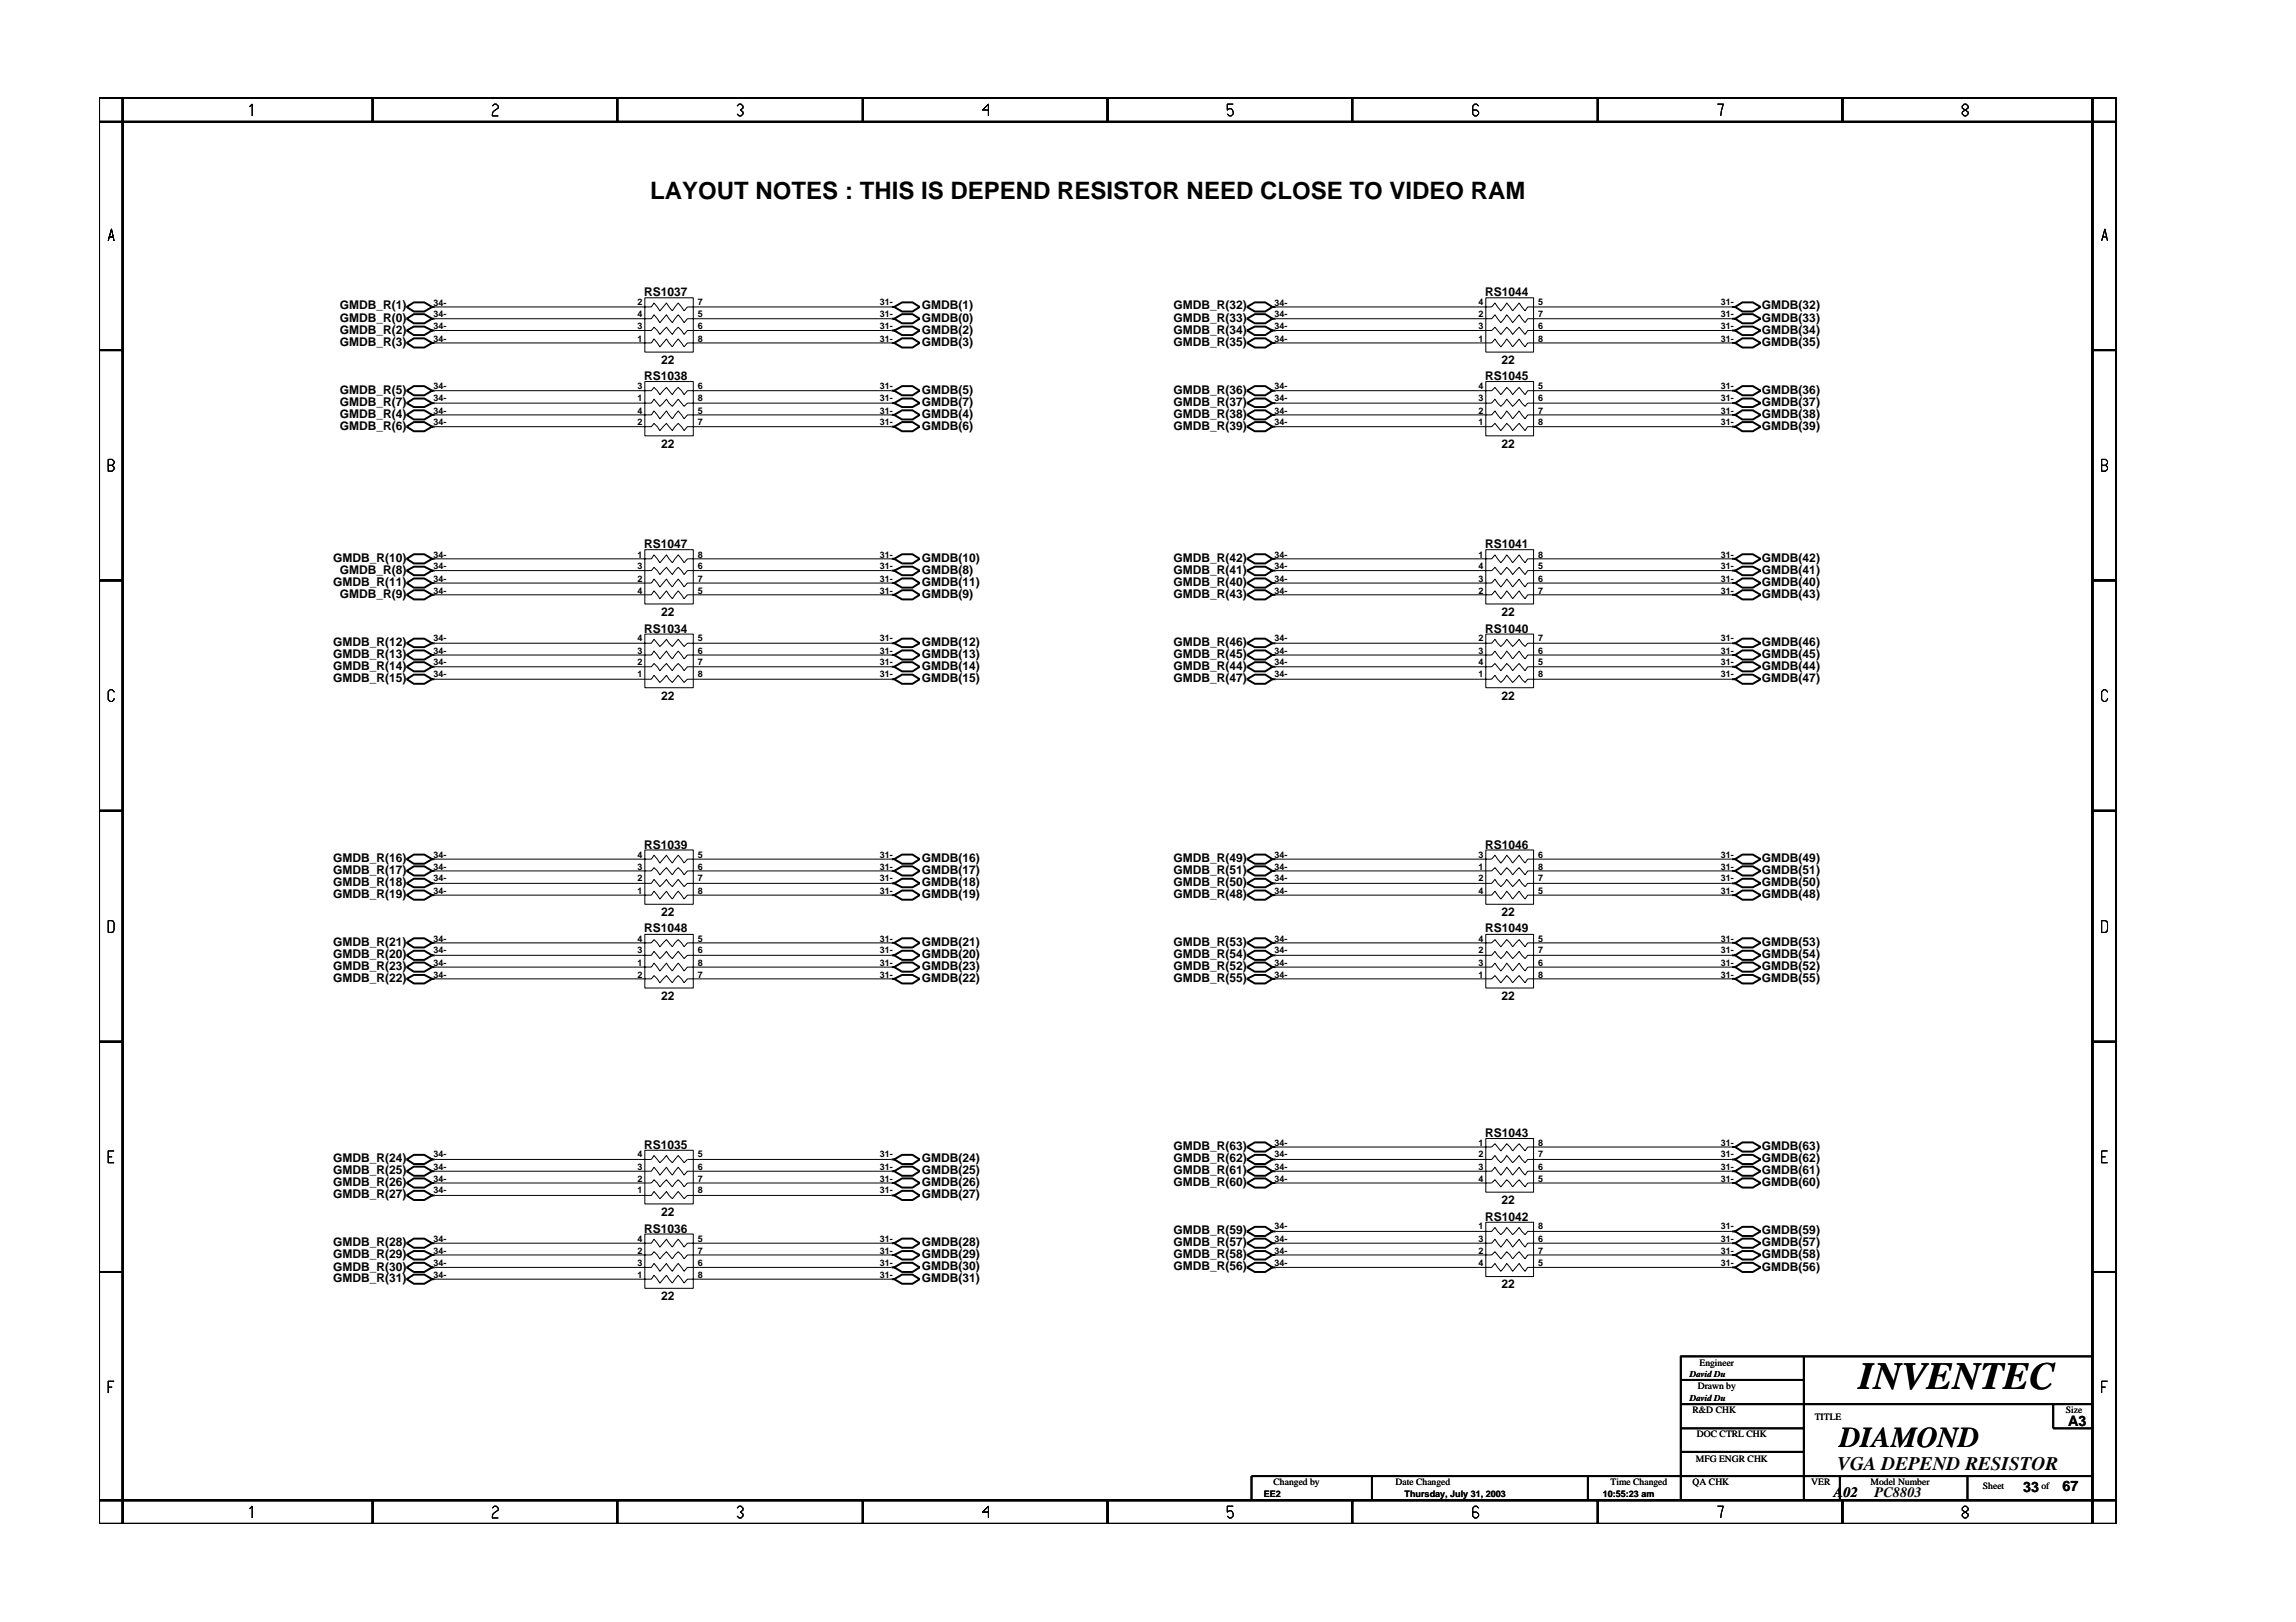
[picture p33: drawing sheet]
<svg xmlns="http://www.w3.org/2000/svg" width="297mm" height="210mm" viewBox="0 0 297 210" stroke-linecap="round" stroke-linejoin="round" font-family="sans-serif">
<defs><g id="words">
<text font-size="5" x="240.5" y="179.7">INVENTEC</text>
<text font-size="3.7" x="238" y="187.3">DIAMOND</text>
<text font-size="3.1" x="84.1" y="25.7">LAYOUT NOTES : THIS IS DEPEND RESISTOR NEED CLOSE TO VIDEO RAM</text>
<text font-size="2.5" x="237.7" y="190.2">VGA DEPEND RESISTOR</text>
<g font-size="1.9">
<text x="267.6" y="184.6">A3</text>
<text x="237.3" y="193.7">A02</text>
<text x="242.5" y="193.7">PC8803</text>
<text x="261.7" y="193.1">33</text>
<text x="266.8" y="193">67</text>
</g>
<g font-size="1.6">
<text x="44" y="40">GMDB_R(1)</text>
<text x="44" y="41.6">GMDB_R(0)</text>
<text x="83.3" y="38.4">RS1037</text>
<text x="119.2" y="41.6">GMDB(0)</text>
<text x="119.2" y="40">GMDB(1)</text>
<text x="151.8" y="41.6">GMDB_R(33)</text>
<text x="151.8" y="40">GMDB_R(32)</text>
<text x="192.1" y="38.4">RS1044</text>
<text x="227.9" y="41.6">GMDB(33)</text>
<text x="227.9" y="40">GMDB(32)</text>
<text x="44" y="44.8">GMDB_R(3)</text>
<text x="44" y="43.2">GMDB_R(2)</text>
<text x="85.5" y="47.1">22</text>
<text x="119.2" y="44.8">GMDB(3)</text>
<text x="119.2" y="43.2">GMDB(2)</text>
<text x="151.8" y="44.8">GMDB_R(35)</text>
<text x="151.8" y="43.2">GMDB_R(34)</text>
<text x="194.2" y="47.1">22</text>
<text x="227.9" y="44.8">GMDB(35)</text>
<text x="227.9" y="43.2">GMDB(34)</text>
<text x="44" y="52.5">GMDB_R(7)</text>
<text x="44" y="51">GMDB_R(5)</text>
<text x="83.3" y="49.2">RS1038</text>
<text x="119.2" y="52.5">GMDB(7)</text>
<text x="119.2" y="51">GMDB(5)</text>
<text x="151.8" y="51">GMDB_R(36)</text>
<text x="151.8" y="52.5">GMDB_R(37)</text>
<text x="192.1" y="49.2">RS1045</text>
<text x="227.9" y="52.5">GMDB(37)</text>
<text x="227.9" y="51">GMDB(36)</text>
<text x="44" y="55.6">GMDB_R(6)</text>
<text x="44" y="54.1">GMDB_R(4)</text>
<text x="85.5" y="57.9">22</text>
<text x="119.2" y="55.6">GMDB(6)</text>
<text x="119.2" y="54.1">GMDB(4)</text>
<text x="151.8" y="55.6">GMDB_R(39)</text>
<text x="151.8" y="54.1">GMDB_R(38)</text>
<text x="194.2" y="57.9">22</text>
<text x="227.9" y="55.6">GMDB(39)</text>
<text x="227.9" y="54.1">GMDB(38)</text>
<text x="83.3" y="71">RS1047</text>
<text x="192.1" y="71">RS1041</text>
<text x="43.1" y="72.7">GMDB_R(10)</text>
<text x="43.1" y="75.9">GMDB_R(11)</text>
<text x="44" y="74.2">GMDB_R(8)</text>
<text x="44" y="77.4">GMDB_R(9)</text>
<text x="119.2" y="72.7">GMDB(10)</text>
<text x="119.2" y="77.4">GMDB(9)</text>
<text x="119.2" y="75.9">GMDB(11)</text>
<text x="119.2" y="74.2">GMDB(8)</text>
<text x="151.8" y="75.9">GMDB_R(40)</text>
<text x="151.8" y="72.7">GMDB_R(42)</text>
<text x="151.8" y="74.2">GMDB_R(41)</text>
<text x="151.8" y="77.4">GMDB_R(43)</text>
<text x="227.9" y="75.9">GMDB(40)</text>
<text x="227.9" y="74.2">GMDB(41)</text>
<text x="227.9" y="72.7">GMDB(42)</text>
<text x="227.9" y="77.4">GMDB(43)</text>
<text x="43.1" y="83.6">GMDB_R(12)</text>
<text x="83.3" y="81.9">RS1034</text>
<text x="85.5" y="79.7">22</text>
<text x="119.2" y="83.6">GMDB(12)</text>
<text x="151.8" y="83.6">GMDB_R(46)</text>
<text x="192.1" y="81.9">RS1040</text>
<text x="194.2" y="79.7">22</text>
<text x="227.9" y="83.6">GMDB(46)</text>
<text x="43.1" y="88.2">GMDB_R(15)</text>
<text x="43.1" y="85.2">GMDB_R(13)</text>
<text x="43.1" y="86.7">GMDB_R(14)</text>
<text x="119.2" y="88.2">GMDB(15)</text>
<text x="119.2" y="86.7">GMDB(14)</text>
<text x="119.2" y="85.2">GMDB(13)</text>
<text x="151.8" y="85.2">GMDB_R(45)</text>
<text x="151.8" y="86.7">GMDB_R(44)</text>
<text x="151.8" y="88.2">GMDB_R(47)</text>
<text x="227.9" y="85.2">GMDB(45)</text>
<text x="227.9" y="88.2">GMDB(47)</text>
<text x="227.9" y="86.7">GMDB(44)</text>
<text x="85.5" y="90.6">22</text>
<text x="194.2" y="90.6">22</text>
<text x="43.1" y="111.6">GMDB_R(16)</text>
<text x="43.1" y="113.1">GMDB_R(17)</text>
<text x="83.3" y="109.8">RS1039</text>
<text x="119.2" y="113.1">GMDB(17)</text>
<text x="119.2" y="111.6">GMDB(16)</text>
<text x="151.8" y="113.1">GMDB_R(51)</text>
<text x="151.8" y="111.6">GMDB_R(49)</text>
<text x="192.1" y="109.8">RS1046</text>
<text x="227.9" y="113.1">GMDB(51)</text>
<text x="227.9" y="111.6">GMDB(49)</text>
<text x="43.1" y="114.6">GMDB_R(18)</text>
<text x="43.1" y="116.2">GMDB_R(19)</text>
<text x="85.5" y="118.5">22</text>
<text x="119.2" y="114.6">GMDB(18)</text>
<text x="119.2" y="116.2">GMDB(19)</text>
<text x="151.8" y="114.6">GMDB_R(50)</text>
<text x="151.8" y="116.2">GMDB_R(48)</text>
<text x="194.2" y="118.5">22</text>
<text x="227.9" y="116.2">GMDB(48)</text>
<text x="227.9" y="114.6">GMDB(50)</text>
<text x="43.1" y="125.6">GMDB_R(23)</text>
<text x="43.1" y="122.4">GMDB_R(21)</text>
<text x="43.1" y="123.9">GMDB_R(20)</text>
<text x="83.3" y="120.7">RS1048</text>
<text x="119.2" y="125.6">GMDB(23)</text>
<text x="119.2" y="123.9">GMDB(20)</text>
<text x="119.2" y="122.4">GMDB(21)</text>
<text x="151.8" y="123.9">GMDB_R(54)</text>
<text x="151.8" y="125.6">GMDB_R(52)</text>
<text x="151.8" y="122.4">GMDB_R(53)</text>
<text x="192.1" y="120.7">RS1049</text>
<text x="227.9" y="125.6">GMDB(52)</text>
<text x="227.9" y="123.9">GMDB(54)</text>
<text x="227.9" y="122.4">GMDB(53)</text>
<text x="43.1" y="127.1">GMDB_R(22)</text>
<text x="85.5" y="129.5">22</text>
<text x="119.2" y="127.1">GMDB(22)</text>
<text x="151.8" y="127.1">GMDB_R(55)</text>
<text x="194.2" y="129.5">22</text>
<text x="227.9" y="127.1">GMDB(55)</text>
<text x="83.3" y="148.7">RS1035</text>
<text x="151.8" y="148.8">GMDB_R(63)</text>
<text x="192.1" y="147.1">RS1043</text>
<text x="227.9" y="148.8">GMDB(63)</text>
<text x="43.1" y="150.4">GMDB_R(24)</text>
<text x="43.1" y="153.5">GMDB_R(26)</text>
<text x="43.1" y="155">GMDB_R(27)</text>
<text x="43.1" y="152">GMDB_R(25)</text>
<text x="119.2" y="155">GMDB(27)</text>
<text x="119.2" y="153.5">GMDB(26)</text>
<text x="119.2" y="152">GMDB(25)</text>
<text x="119.2" y="150.4">GMDB(24)</text>
<text x="151.8" y="150.4">GMDB_R(62)</text>
<text x="151.8" y="152">GMDB_R(61)</text>
<text x="151.8" y="153.5">GMDB_R(60)</text>
<text x="194.2" y="155.8">22</text>
<text x="227.9" y="150.4">GMDB(62)</text>
<text x="227.9" y="153.5">GMDB(60)</text>
<text x="227.9" y="152">GMDB(61)</text>
<text x="43.1" y="161.3">GMDB_R(28)</text>
<text x="83.3" y="159.5">RS1036</text>
<text x="85.5" y="157.4">22</text>
<text x="119.2" y="161.3">GMDB(28)</text>
<text x="151.8" y="159.7">GMDB_R(59)</text>
<text x="151.8" y="161.3">GMDB_R(57)</text>
<text x="192.1" y="158">RS1042</text>
<text x="227.9" y="161.3">GMDB(57)</text>
<text x="227.9" y="159.7">GMDB(59)</text>
<text x="43.1" y="164.4">GMDB_R(30)</text>
<text x="43.1" y="165.9">GMDB_R(31)</text>
<text x="43.1" y="162.8">GMDB_R(29)</text>
<text x="119.2" y="165.9">GMDB(31)</text>
<text x="119.2" y="164.4">GMDB(30)</text>
<text x="119.2" y="162.8">GMDB(29)</text>
<text x="151.8" y="162.8">GMDB_R(58)</text>
<text x="151.8" y="164.4">GMDB_R(56)</text>
<text x="194.2" y="166.7">22</text>
<text x="227.9" y="164.4">GMDB(56)</text>
<text x="227.9" y="162.8">GMDB(58)</text>
<text x="85.5" y="168.2">22</text>
</g>
<g font-size="1.2">
<text x="56.1" y="41.1">34-</text>
<text x="56.1" y="39.6">34-</text>
<text x="82.5" y="39.5">2</text>
<text x="82.5" y="41.1">4</text>
<text x="90.3" y="41.1">5</text>
<text x="90.3" y="39.5">7</text>
<text x="113.8" y="41.1">31-</text>
<text x="113.8" y="39.5">31-</text>
<text x="164.9" y="41.1">34-</text>
<text x="164.9" y="39.6">34-</text>
<text x="191.3" y="39.5">4</text>
<text x="191.3" y="41.1">2</text>
<text x="199" y="41.1">7</text>
<text x="199" y="39.5">5</text>
<text x="222.6" y="39.5">31-</text>
<text x="222.6" y="41.1">31-</text>
<text x="56.1" y="44.2">34-</text>
<text x="56.1" y="42.6">34-</text>
<text x="82.5" y="42.6">3</text>
<text x="82.5" y="44.2">1</text>
<text x="90.3" y="44.2">8</text>
<text x="90.3" y="42.6">6</text>
<text x="113.8" y="44.2">31-</text>
<text x="113.8" y="42.6">31-</text>
<text x="164.9" y="44.2">34-</text>
<text x="164.9" y="42.6">34-</text>
<text x="191.3" y="42.6">3</text>
<text x="191.3" y="44.2">1</text>
<text x="199" y="44.2">8</text>
<text x="199" y="42.6">6</text>
<text x="222.6" y="42.6">31-</text>
<text x="222.6" y="44.2">31-</text>
<text x="56.1" y="53.5">34-</text>
<text x="56.1" y="50.4">34-</text>
<text x="56.1" y="51.9">34-</text>
<text x="82.5" y="50.4">3</text>
<text x="82.5" y="51.9">1</text>
<text x="82.5" y="53.5">4</text>
<text x="90.3" y="53.5">5</text>
<text x="90.3" y="51.9">8</text>
<text x="90.3" y="50.4">6</text>
<text x="113.8" y="51.9">31-</text>
<text x="113.8" y="50.4">31-</text>
<text x="113.8" y="53.5">31-</text>
<text x="164.9" y="50.4">34-</text>
<text x="164.9" y="51.9">34-</text>
<text x="164.9" y="53.5">34-</text>
<text x="191.3" y="50.4">4</text>
<text x="191.3" y="51.9">3</text>
<text x="191.3" y="53.5">2</text>
<text x="199" y="53.5">7</text>
<text x="199" y="51.9">6</text>
<text x="199" y="50.4">5</text>
<text x="222.6" y="50.4">31-</text>
<text x="222.6" y="51.9">31-</text>
<text x="222.6" y="53.5">31-</text>
<text x="56.1" y="55">34-</text>
<text x="82.5" y="55">2</text>
<text x="90.3" y="55">7</text>
<text x="113.8" y="55">31-</text>
<text x="164.9" y="55">34-</text>
<text x="191.3" y="55">1</text>
<text x="199" y="55">8</text>
<text x="222.6" y="55">31-</text>
<text x="56.1" y="73.7">34-</text>
<text x="56.1" y="72.2">34-</text>
<text x="56.1" y="76.8">34-</text>
<text x="56.1" y="75.3">34-</text>
<text x="82.5" y="72.2">1</text>
<text x="82.5" y="73.7">3</text>
<text x="82.5" y="75.3">2</text>
<text x="82.5" y="76.8">4</text>
<text x="90.3" y="76.8">5</text>
<text x="90.3" y="75.3">7</text>
<text x="90.3" y="73.7">6</text>
<text x="90.3" y="72.2">8</text>
<text x="113.8" y="76.8">31-</text>
<text x="113.8" y="75.3">31-</text>
<text x="113.8" y="72.2">31-</text>
<text x="113.8" y="73.7">31-</text>
<text x="164.9" y="76.8">34-</text>
<text x="164.9" y="72.1">34-</text>
<text x="164.9" y="73.7">34-</text>
<text x="164.9" y="75.3">34-</text>
<text x="191.3" y="72.2">1</text>
<text x="191.3" y="73.7">4</text>
<text x="191.3" y="75.3">3</text>
<text x="191.3" y="76.8">2</text>
<text x="199" y="76.8">7</text>
<text x="199" y="75.3">6</text>
<text x="199" y="73.7">5</text>
<text x="199" y="72.2">8</text>
<text x="222.6" y="76.8">31-</text>
<text x="222.6" y="72.2">31-</text>
<text x="222.6" y="73.7">31-</text>
<text x="222.6" y="75.3">31-</text>
<text x="56.1" y="83">34-</text>
<text x="82.5" y="83">4</text>
<text x="90.3" y="83">5</text>
<text x="113.8" y="83">31-</text>
<text x="164.9" y="83">34-</text>
<text x="191.3" y="83">2</text>
<text x="199" y="83">7</text>
<text x="222.6" y="83">31-</text>
<text x="56.1" y="87.6">34-</text>
<text x="56.1" y="86.1">34-</text>
<text x="56.1" y="84.6">34-</text>
<text x="82.5" y="84.6">3</text>
<text x="82.5" y="86.1">2</text>
<text x="82.5" y="87.6">1</text>
<text x="90.3" y="87.6">8</text>
<text x="90.3" y="86.1">7</text>
<text x="90.3" y="84.6">6</text>
<text x="113.8" y="87.6">31-</text>
<text x="113.8" y="86.1">31-</text>
<text x="113.8" y="84.6">31-</text>
<text x="164.9" y="86.1">34-</text>
<text x="164.9" y="84.6">34-</text>
<text x="164.9" y="87.6">34-</text>
<text x="191.3" y="84.6">3</text>
<text x="191.3" y="86.1">4</text>
<text x="191.3" y="87.6">1</text>
<text x="199" y="87.6">8</text>
<text x="199" y="86.1">5</text>
<text x="199" y="84.6">6</text>
<text x="222.6" y="87.6">31-</text>
<text x="222.6" y="84.6">31-</text>
<text x="222.6" y="86.1">31-</text>
<text x="56.1" y="111">34-</text>
<text x="56.1" y="112.5">34-</text>
<text x="82.5" y="111">4</text>
<text x="82.5" y="112.5">3</text>
<text x="90.3" y="112.5">6</text>
<text x="90.3" y="111">5</text>
<text x="113.8" y="112.5">31-</text>
<text x="113.8" y="111">31-</text>
<text x="164.9" y="112.5">34-</text>
<text x="164.9" y="111">34-</text>
<text x="191.3" y="112.5">1</text>
<text x="191.3" y="111">3</text>
<text x="199" y="112.5">8</text>
<text x="199" y="111">6</text>
<text x="222.6" y="112.5">31-</text>
<text x="222.6" y="111">31-</text>
<text x="56.1" y="114.1">34-</text>
<text x="56.1" y="115.7">34-</text>
<text x="82.5" y="114.1">2</text>
<text x="82.5" y="115.7">1</text>
<text x="90.3" y="115.7">8</text>
<text x="90.3" y="114.1">7</text>
<text x="113.8" y="114.1">31-</text>
<text x="113.8" y="115.7">31-</text>
<text x="164.9" y="114.1">34-</text>
<text x="164.9" y="115.7">34-</text>
<text x="191.3" y="114.1">2</text>
<text x="191.3" y="115.7">4</text>
<text x="199" y="115.7">5</text>
<text x="199" y="114.1">7</text>
<text x="222.6" y="114.1">31-</text>
<text x="222.6" y="115.7">31-</text>
<text x="56.1" y="121.8">34-</text>
<text x="56.1" y="123.4">34-</text>
<text x="56.1" y="125">34-</text>
<text x="82.5" y="121.8">4</text>
<text x="82.5" y="123.4">3</text>
<text x="82.5" y="125">1</text>
<text x="90.3" y="125">8</text>
<text x="90.3" y="123.4">6</text>
<text x="90.3" y="121.8">5</text>
<text x="113.8" y="125">31-</text>
<text x="113.8" y="121.8">31-</text>
<text x="113.8" y="123.4">31-</text>
<text x="164.9" y="121.8">34-</text>
<text x="164.9" y="125">34-</text>
<text x="164.9" y="123.4">34-</text>
<text x="191.3" y="121.8">4</text>
<text x="191.3" y="123.4">2</text>
<text x="191.3" y="125">3</text>
<text x="199" y="125">6</text>
<text x="199" y="123.4">7</text>
<text x="199" y="121.8">5</text>
<text x="222.6" y="121.8">31-</text>
<text x="222.6" y="123.4">31-</text>
<text x="222.6" y="125">31-</text>
<text x="56.1" y="126.5">34-</text>
<text x="82.5" y="126.5">2</text>
<text x="90.3" y="126.5">7</text>
<text x="113.8" y="126.5">31-</text>
<text x="164.9" y="126.5">34-</text>
<text x="191.3" y="126.5">1</text>
<text x="199" y="126.5">8</text>
<text x="222.6" y="126.5">31-</text>
<text x="56.1" y="149.8">34-</text>
<text x="82.5" y="149.8">4</text>
<text x="90.3" y="149.8">5</text>
<text x="113.8" y="149.8">31-</text>
<text x="164.9" y="149.8">34-</text>
<text x="164.9" y="148.3">34-</text>
<text x="191.3" y="148.3">1</text>
<text x="191.3" y="149.8">2</text>
<text x="199" y="149.8">7</text>
<text x="199" y="148.3">8</text>
<text x="222.6" y="148.3">31-</text>
<text x="222.6" y="149.8">31-</text>
<text x="56.1" y="152.9">34-</text>
<text x="56.1" y="151.4">34-</text>
<text x="56.1" y="154.4">34-</text>
<text x="82.5" y="151.4">3</text>
<text x="82.5" y="152.9">2</text>
<text x="82.5" y="154.4">1</text>
<text x="90.3" y="154.4">8</text>
<text x="90.3" y="152.9">7</text>
<text x="90.3" y="151.4">6</text>
<text x="113.8" y="154.4">31-</text>
<text x="113.8" y="151.4">31-</text>
<text x="113.8" y="152.9">31-</text>
<text x="164.9" y="151.4">34-</text>
<text x="164.9" y="152.9">34-</text>
<text x="191.3" y="151.4">3</text>
<text x="191.3" y="152.9">4</text>
<text x="199" y="152.9">5</text>
<text x="199" y="151.4">6</text>
<text x="222.6" y="152.9">31-</text>
<text x="222.6" y="151.4">31-</text>
<text x="56.1" y="160.7">34-</text>
<text x="82.5" y="160.7">4</text>
<text x="90.3" y="160.7">5</text>
<text x="113.8" y="160.7">31-</text>
<text x="164.9" y="159.1">34-</text>
<text x="164.9" y="160.7">34-</text>
<text x="191.3" y="159.1">1</text>
<text x="191.3" y="160.7">3</text>
<text x="199" y="160.7">6</text>
<text x="199" y="159.1">8</text>
<text x="222.6" y="160.7">31-</text>
<text x="222.6" y="159.1">31-</text>
<text x="56.1" y="162.2">34-</text>
<text x="56.1" y="165.4">34-</text>
<text x="56.1" y="163.8">34-</text>
<text x="82.5" y="163.8">3</text>
<text x="82.5" y="165.4">1</text>
<text x="82.5" y="162.2">2</text>
<text x="90.3" y="165.4">8</text>
<text x="90.3" y="163.8">6</text>
<text x="90.3" y="162.2">7</text>
<text x="113.8" y="163.8">31-</text>
<text x="113.8" y="165.4">31-</text>
<text x="113.8" y="162.2">31-</text>
<text x="164.9" y="162.2">34-</text>
<text x="164.9" y="163.8">34-</text>
<text x="191.3" y="162.2">2</text>
<text x="191.3" y="163.8">4</text>
<text x="199" y="163.8">5</text>
<text x="199" y="162.2">7</text>
<text x="222.6" y="163.8">31-</text>
<text x="222.6" y="162.2">31-</text>
<text x="218.6" y="178.2">David Du</text>
<text x="219.6" y="179.8">Drawn by</text>
<text x="219.9" y="176.7">Engineer</text>
<text x="218.6" y="181.3">David Du</text>
<text x="219" y="182.9">R&amp;D CHK</text>
<text x="234.8" y="183.8">TITLE</text>
<text x="267.3" y="182.9">Size</text>
<text x="219.4" y="189.2">MFG ENGR CHK</text>
<text x="219.5" y="186">DOC CTRL CHK</text>
<text x="163.5" y="193.7">EE2</text>
<text x="164.8" y="192.2">Changed by</text>
<text x="180.6" y="192.2">Date Changed</text>
<text x="181.7" y="193.7">Thursday, July 31, 2003</text>
<text x="207.4" y="193.7">10:55:23 am</text>
<text x="208.4" y="192.2">Time Changed</text>
<text x="219" y="192.2">QA CHK</text>
<text x="234.3" y="192.2">VER</text>
<text x="242" y="192.2">Model Number</text>
<text x="256.5" y="192.7">Sheet</text>
<text x="264.1" y="192.7">of</text>
</g>
</g></defs>
<g fill="none" stroke="#000" stroke-width=".25">
<path d="M12.8 12.6h261v184.6h-261zM12.8 15.8h261M15.9 12.6v184.6M48.2 12.6v3.2M79.9 12.6v3.2M111.6 12.6v3.2M143.3 12.6v3.2M174.9 12.6v3.2M206.7 12.6v3.2M238.4 12.6v3.2M270.7 12.6v184.6M52.6 39.7l.9-.6h1.4l1 .6-1 .6h-1.4z"/>
<path d="M55.9 39.7h.3M115.3 39.7h.4M115.7 39.7l1-.6h1.4l.9 .6-.9 .6h-1.4zM161.3 39.7l1-.6h1.4l.9 .6-.9 .6h-1.4zM164.6 39.7h.4M224.1 39.7h.4M224.5 39.7l.9-.6h1.4l1 .6-1 .6h-1.4zM12.8 45.3h3.1M52.6 50.6l.9-.6h1.4l1 .6-1 .6h-1.4zM52.6 55.2l.9-.6h1.4l1 .6-1 .6h-1.4zM52.6 42.8l.9-.5h1.4l1 .5-1 .6h-1.4zM52.6 41.2l.9-.5h1.4l1 .5-1 .6h-1.4z"/>
<path d="M52.6 52.2l.9-.6h1.4l1 .6-1 .5h-1.4zM52.6 53.7l.9-.6h1.4l1 .6-1 .6h-1.4zM52.6 44.4l.9-.6h1.4l1 .6-1 .6h-1.4zM55.9 44.4h.3M55.9 53.7h.3M55.9 50.6h.3M55.9 55.2h.3M55.9 42.8h.3M55.9 41.2h.3M55.9 52.2h.3M115.3 44.4h.4M115.3 53.7h.4"/>
<path d="M115.3 50.6h.4M115.3 55.2h.4M115.3 42.8h.4M115.3 41.2h.4M115.3 52.2h.4M115.7 44.4l1-.6h1.4l.9 .6-.9 .6h-1.4zM115.7 53.7l1-.6h1.4l.9 .6-.9 .6h-1.4zM115.7 50.6l1-.6h1.4l.9 .6-.9 .6h-1.4zM115.7 55.2l1-.6h1.4l.9 .6-.9 .6h-1.4zM115.7 52.2l1-.6h1.4l.9 .6-.9 .5h-1.4zM115.7 41.2l1-.5h1.4l.9 .5-.9 .6h-1.4zM115.7 42.8l1-.5h1.4l.9 .5-.9 .6h-1.4z"/>
<path d="M161.3 50.6l1-.6h1.4l.9 .6-.9 .6h-1.4zM161.3 42.8l1-.5h1.4l.9 .5-.9 .6h-1.4zM161.3 52.2l1-.6h1.4l.9 .6-.9 .5h-1.4zM161.3 44.4l1-.6h1.4l.9 .6-.9 .6h-1.4zM161.3 55.2l1-.6h1.4l.9 .6-.9 .6h-1.4zM161.3 41.2l1-.5h1.4l.9 .5-.9 .6h-1.4zM161.3 53.7l1-.6h1.4l.9 .6-.9 .6h-1.4zM164.6 44.4h.4M164.6 53.7h.4M164.6 50.6h.4M164.6 55.2h.4M164.6 42.8h.4"/>
<path d="M164.6 41.2h.4M164.6 52.2h.4M224.1 44.4h.4M224.1 53.7h.4M224.1 50.6h.4M224.1 55.2h.4M224.1 42.8h.4M224.1 41.2h.4M224.1 52.2h.4M224.5 42.8l.9-.5h1.4l1 .5-1 .6h-1.4zM224.5 50.6l.9-.6h1.4l1 .6-1 .6h-1.4zM224.5 52.2l.9-.6h1.4l1 .6-1 .5h-1.4z"/>
<path d="M224.5 44.4l.9-.6h1.4l1 .6-1 .6h-1.4zM224.5 55.2l.9-.6h1.4l1 .6-1 .6h-1.4zM224.5 41.2l.9-.5h1.4l1 .5-1 .6h-1.4zM224.5 53.7l.9-.6h1.4l1 .6-1 .6h-1.4zM270.7 45.3h3.1M12.8 75.1h3.1M52.6 73.8l.9-.5h1.4l1 .5-1 .6h-1.4zM52.6 72.3l.9-.6h1.4l1 .6-1 .6h-1.4zM52.6 77l.9-.6h1.4l1 .6-1 .6h-1.4zM52.6 75.5l.9-.6h1.4l1 .6-1 .5h-1.4zM55.9 77h.3M55.9 73.8h.3"/>
<path d="M55.9 72.3h.3M55.9 75.5h.3M115.3 77h.4M115.3 73.8h.4M115.3 72.3h.4M115.3 75.5h.4M115.7 77l1-.6h1.4l.9 .6-.9 .6h-1.4zM115.7 75.5l1-.6h1.4l.9 .6-.9 .5h-1.4zM115.7 72.3l1-.6h1.4l.9 .6-.9 .6h-1.4zM115.7 73.8l1-.5h1.4l.9 .5-.9 .6h-1.4zM161.3 77l1-.6h1.4l.9 .6-.9 .6h-1.4zM161.3 72.3l1-.6h1.4l.9 .6-.9 .6h-1.4z"/>
<path d="M161.3 73.8l1-.5h1.4l.9 .5-.9 .6h-1.4zM161.3 75.5l1-.6h1.4l.9 .6-.9 .5h-1.4zM164.6 77h.4M164.6 73.8h.4M164.6 72.3h.4M164.6 75.5h.4M224.1 77h.4M224.1 73.8h.4M224.1 72.3h.4M224.1 75.5h.4M224.5 72.3l.9-.6h1.4l1 .6-1 .6h-1.4zM224.5 73.8l.9-.5h1.4l1 .5-1 .6h-1.4z"/>
<path d="M224.5 75.5l.9-.6h1.4l1 .6-1 .5h-1.4zM224.5 77l.9-.6h1.4l1 .6-1 .6h-1.4zM270.7 75.1h3.1M52.6 87.9l.9-.6h1.4l1 .6-1 .6h-1.4zM52.6 86.3l.9-.6h1.4l1 .6-1 .6h-1.4zM52.6 84.8l.9-.6h1.4l1 .6-1 .6h-1.4zM52.6 83.2l.9-.6h1.4l1 .6-1 .5h-1.4zM55.9 86.3h.3M55.9 87.9h.3M55.9 84.8h.3M55.9 83.2h.3M115.3 86.3h.4"/>
<path d="M115.3 87.9h.4M115.3 84.8h.4M115.3 83.2h.4M115.7 87.9l1-.6h1.4l.9 .6-.9 .6h-1.4zM115.7 86.3l1-.6h1.4l.9 .6-.9 .6h-1.4zM115.7 84.8l1-.6h1.4l.9 .6-.9 .6h-1.4zM115.7 83.2l1-.6h1.4l.9 .6-.9 .5h-1.4zM161.3 86.3l1-.6h1.4l.9 .6-.9 .6h-1.4zM161.3 87.9l1-.6h1.4l.9 .6-.9 .6h-1.4zM161.3 83.2l1-.6h1.4l.9 .6-.9 .5h-1.4zM161.3 84.8l1-.6h1.4l.9 .6-.9 .6h-1.4zM164.6 86.3h.4"/>
<path d="M164.6 87.9h.4M164.6 84.8h.4M164.6 83.2h.4M224.1 86.3h.4M224.1 87.9h.4M224.1 84.8h.4M224.1 83.2h.4M224.5 87.9l.9-.6h1.4l1 .6-1 .6h-1.4zM224.5 83.2l.9-.6h1.4l1 .6-1 .5h-1.4zM224.5 84.8l.9-.6h1.4l1 .6-1 .6h-1.4zM224.5 86.3l.9-.6h1.4l1 .6-1 .6h-1.4zM12.8 104.9h3.1"/>
<path d="M52.6 111.2l.9-.6h1.4l1 .6-1 .6h-1.4zM52.6 112.7l.9-.6h1.4l1 .6-1 .6h-1.4zM52.6 114.3l.9-.6h1.4l1 .6-1 .5h-1.4zM52.6 115.8l.9-.6h1.4l1 .6-1 .6h-1.4zM55.9 112.7h.3M55.9 114.3h.3M55.9 115.8h.3M55.9 111.2h.3M115.3 112.7h.4M115.3 114.3h.4M115.3 115.8h.4M115.3 111.2h.4"/>
<path d="M115.7 111.2l1-.6h1.4l.9 .6-.9 .6h-1.4zM115.7 112.7l1-.6h1.4l.9 .6-.9 .6h-1.4zM115.7 114.3l1-.6h1.4l.9 .6-.9 .5h-1.4zM115.7 115.8l1-.6h1.4l.9 .6-.9 .6h-1.4zM161.3 112.7l1-.6h1.4l.9 .6-.9 .6h-1.4zM161.3 114.3l1-.6h1.4l.9 .6-.9 .5h-1.4zM161.3 115.8l1-.6h1.4l.9 .6-.9 .6h-1.4zM161.3 111.2l1-.6h1.4l.9 .6-.9 .6h-1.4zM164.6 112.7h.4M164.6 114.3h.4M164.6 115.8h.4M164.6 111.2h.4"/>
<path d="M224.1 112.7h.4M224.1 114.3h.4M224.1 115.8h.4M224.1 111.2h.4M224.5 112.7l.9-.6h1.4l1 .6-1 .6h-1.4zM224.5 114.3l.9-.6h1.4l1 .6-1 .5h-1.4zM224.5 115.8l.9-.6h1.4l1 .6-1 .6h-1.4zM224.5 111.2l.9-.6h1.4l1 .6-1 .6h-1.4zM270.7 104.9h3.1M12.8 134.8h3.1M52.6 122l.9-.6h1.4l1 .6-1 .6h-1.4zM52.6 123.6l.9-.6h1.4l1 .6-1 .6h-1.4z"/>
<path d="M52.6 125.2l.9-.6h1.4l1 .6-1 .5h-1.4zM52.6 126.7l.9-.5h1.4l1 .5-1 .6h-1.4zM55.9 122h.3M55.9 123.6h.3M55.9 125.2h.3M55.9 126.7h.3M115.3 122h.4M115.3 123.6h.4M115.3 125.2h.4M115.3 126.7h.4M115.7 125.2l1-.6h1.4l.9 .6-.9 .5h-1.4zM115.7 126.7l1-.5h1.4l.9 .5-.9 .6h-1.4z"/>
<path d="M115.7 122l1-.6h1.4l.9 .6-.9 .6h-1.4zM115.7 123.6l1-.6h1.4l.9 .6-.9 .6h-1.4zM161.3 122l1-.6h1.4l.9 .6-.9 .6h-1.4zM161.3 123.6l1-.6h1.4l.9 .6-.9 .6h-1.4zM161.3 125.2l1-.6h1.4l.9 .6-.9 .5h-1.4zM161.3 126.7l1-.5h1.4l.9 .5-.9 .6h-1.4zM164.6 122h.4M164.6 123.6h.4M164.6 125.2h.4M164.6 126.7h.4M224.1 122h.4M224.1 123.6h.4"/>
<path d="M224.1 125.2h.4M224.1 126.7h.4M224.5 122l.9-.6h1.4l1 .6-1 .6h-1.4zM224.5 123.6l.9-.6h1.4l1 .6-1 .6h-1.4zM224.5 125.2l.9-.6h1.4l1 .6-1 .5h-1.4zM224.5 126.7l.9-.5h1.4l1 .5-1 .6h-1.4zM270.7 134.8h3.1M52.6 154.7l.9-.6h1.4l1 .6-1 .6h-1.4zM52.6 150l.9-.5h1.4l1 .5-1 .6h-1.4zM52.6 151.6l.9-.6h1.4l1 .6-1 .6h-1.4zM52.6 153.1l.9-.6h1.4l1 .6-1 .6h-1.4zM55.9 154.7h.3"/>
<path d="M55.9 150h.3M55.9 151.6h.3M55.9 153.1h.3M115.3 154.7h.4M115.3 150h.4M115.3 151.6h.4M115.3 153.1h.4M115.7 154.7l1-.6h1.4l.9 .6-.9 .6h-1.4zM115.7 151.6l1-.6h1.4l.9 .6-.9 .6h-1.4zM115.7 153.1l1-.6h1.4l.9 .6-.9 .6h-1.4zM115.7 150l1-.5h1.4l.9 .5-.9 .6h-1.4zM161.3 148.4l1-.6h1.4l.9 .6-.9 .6h-1.4z"/>
<path d="M161.3 150l1-.5h1.4l.9 .5-.9 .6h-1.4zM161.3 151.6l1-.6h1.4l.9 .6-.9 .6h-1.4zM161.3 153.1l1-.6h1.4l.9 .6-.9 .6h-1.4zM161.3 159.4l1-.6h1.4l.9 .6-.9 .5h-1.4zM164.6 150h.4M164.6 151.6h.4M164.6 153.1h.4M164.6 159.4h.4M164.6 148.4h.4M224.1 150h.4M224.1 151.6h.4M224.1 153.1h.4"/>
<path d="M224.1 159.4h.4M224.1 148.4h.4M224.5 159.4l.9-.6h1.4l1 .6-1 .5h-1.4zM224.5 153.1l.9-.6h1.4l1 .6-1 .6h-1.4zM224.5 148.4l.9-.6h1.4l1 .6-1 .6h-1.4zM224.5 150l.9-.5h1.4l1 .5-1 .6h-1.4zM224.5 151.6l.9-.6h1.4l1 .6-1 .6h-1.4zM12.8 164.6h3.1M52.6 160.9l.9-.6h1.4l1 .6-1 .6h-1.4zM52.6 165.5l.9-.6h1.4l1 .6-1 .6h-1.4zM52.6 164l.9-.6h1.4l1 .6-1 .6h-1.4zM52.6 162.4l.9-.5h1.4l1 .5-1 .6h-1.4z"/>
<path d="M55.9 165.5h.3M55.9 160.9h.3M55.9 164h.3M55.9 162.4h.3M115.3 165.5h.4M115.3 160.9h.4M115.3 164h.4M115.3 162.4h.4M115.7 165.5l1-.6h1.4l.9 .6-.9 .6h-1.4zM115.7 160.9l1-.6h1.4l.9 .6-.9 .6h-1.4zM115.7 164l1-.6h1.4l.9 .6-.9 .6h-1.4zM115.7 162.4l1-.5h1.4l.9 .5-.9 .6h-1.4z"/>
<path d="M161.3 162.4l1-.5h1.4l.9 .5-.9 .6h-1.4zM161.3 164l1-.6h1.4l.9 .6-.9 .6h-1.4zM161.3 160.9l1-.6h1.4l.9 .6-.9 .6h-1.4zM164.6 160.9h.4M164.6 164h.4M164.6 162.4h.4M217.5 178.6h15.9M224.1 160.9h.4M224.1 164h.4M224.1 162.4h.4M224.5 164l.9-.6h1.4l1 .6-1 .6h-1.4zM224.5 160.9l.9-.6h1.4l1 .6-1 .6h-1.4z"/>
<path d="M224.5 162.4l.9-.5h1.4l1 .5-1 .6h-1.4zM233.4 175.5v18.7M270.7 175.5h-53.2v18.7M270.7 164.6h3.1M12.8 194.2h261M48.2 194.2v3M79.9 194.2v3M111.6 194.2v3M143.3 194.2v3M174.9 194.2v3M177.5 191v3.2M205.4 191v3.2"/>
<path d="M206.7 194.2v3M217.5 181.7h53.2M217.5 184.8h15.9M217.5 187.9h15.9M238 191v3.2M238.4 194.2v3M254.5 191v3.2M265.6 181.7v3.1h5.1M270.7 191h-108.8v3.2"/>
</g>
<g fill="none" stroke="#000" stroke-width=".13">
<path d="M32.3 13.8l.3-.3v1.5v-1.5zM63.7 13.7l.3-.2h.2l.3 .2v.3l-.5 .3-.3 .4v.3h.8M95.6 13.5l-.2 .2 .2-.2h.3l.2 .2v.3l-.3 .2 .3 .3v.2l-.2 .3h-.3l-.2-.3 .2 .3h.3l.2-.3v-.2l-.3-.3 .3-.2v-.3l-.2-.2zM127.1 14.2l.8-.7v1.5v-1.5l-.8 .7h.8zM158.8 13.5h.7h-.7v.7l.2-.1a.5 .5 0 0 1 .5 .6l-.2 .3h-.3l-.2-.3 .2 .3h.3l.2-.3a.5 .5 0 0 0-.5-.6l-.2 .1zM190.5 13.7l.3-.2h.2l.3 .2-.3-.2h-.2l-.3 .2v1l.3 .3h.2l.3-.3v-.2l-.3-.3h-.5h.5l.3 .3v.2l-.3 .3h-.2l-.3-.3zM222.2 13.5h.8l-.4 1.5M253.9 13.7l.2-.2h.3l.2 .2v.3l-.7 .5v.2l.2 .3h.3l.2-.3v-.2l-.7-.5zM14 31.2l.4-1.6 .4 1.6M14.1 30.7h.6M56.2 39.7h28.1l.3-.5 .8 1 .8-1 .8 1 .7-1 .8 1 .4-.5h26.4M83.4 38.5h6.3v7.1h-6.3z"/>
<path d="M165 39.7h28l.4-.5 .8 1 .7-1 .8 1 .8-1 .8 1 .3-.5h26.5M192.2 38.5h6.2v7.1h-6.2zM272 30.7h.6M272.3 29.6l-.4 1.6 .4-1.6 .4 1.6zM14 59.5h.5l.3 .2v.3l-.3 .2h-.5h.5l.3 .3v.2l-.3 .3h-.5zM14 59.5h.5l.3 .2v.3l-.3 .2 .3 .3v.2l-.3 .3h-.5zM56.2 50.6h28.1l.3-.5 .8 1 .8-1 .8 1 .7-1 .8 1 .4-.5h26.4M56.2 52.2h28.1l.3-.5 .8 .9 .8-.9 .8 .9 .7-.9 .8 .9 .4-.4h26.4M56.2 53.7h28.1l.3-.5 .8 1 .8-1 .8 1 .7-1 .8 1 .4-.5h26.4M56.2 55.2h28.1l.3-.4 .8 .9 .8-.9 .8 .9 .7-.9 .8 .9 .4-.5h26.4M56.2 41.2h28.1l.3-.5 .8 1.1 .8-1.1 .8 1.1 .7-1.1 .8 1.1 .4-.6h26.4M56.2 42.8h28.1l.3-.5 .8 1 .8-1 .8 1 .7-1 .8 1 .4-.5h26.4"/>
<path d="M56.2 44.4h28.1l.3-.5 .8 1 .8-1 .8 1 .7-1 .8 1 .4-.5h26.4M83.4 49.4h6.3v7h-6.3zM165 41.2h28l.4-.5 .8 1.1 .7-1.1 .8 1.1 .8-1.1 .8 1.1 .3-.6h26.5M165 42.8h28l.4-.5 .8 1 .7-1 .8 1 .8-1 .8 1 .3-.5h26.5M165 44.4h28l.4-.5 .8 1 .7-1 .8 1 .8-1 .8 1 .3-.5h26.5M165 50.6h28l.4-.5 .8 1 .7-1 .8 1 .8-1 .8 1 .3-.5h26.5M165 52.2h28l.4-.5 .8 .9 .7-.9 .8 .9 .8-.9 .8 .9 .3-.4h26.5M165 53.7h28l.4-.5 .8 1 .7-1 .8 1 .8-1 .8 1 .3-.5h26.5M165 55.2h28l.4-.4 .8 .9 .7-.9 .8 .9 .8-.9 .8 .9 .3-.5h26.5M192.2 49.4h6.2v7h-6.2zM56.2 72.3h28.1l.3-.5 .8 1 .8-1 .8 1 .7-1 .8 1 .4-.5h26.4M56.2 73.8h28.1l.3-.4 .8 1 .8-1 .8 1 .7-1 .8 1 .4-.6h26.4"/>
<path d="M56.2 75.5h28.1l.3-.6 .8 1.1 .8-1.1 .8 1.1 .7-1.1 .8 1.1 .4-.5h26.4M56.2 77h28.1l.3-.5 .8 1 .8-1 .8 1 .7-1 .8 1 .4-.5h26.4M83.4 71.1h6.3v7.1h-6.3zM165 72.3h28l.4-.5 .8 1 .7-1 .8 1 .8-1 .8 1 .3-.5h26.5M165 73.8h28l.4-.4 .8 1 .7-1 .8 1 .8-1 .8 1 .3-.6h26.5M165 75.5h28l.4-.6 .8 1.1 .7-1.1 .8 1.1 .8-1.1 .8 1.1 .3-.5h26.5M165 77h28l.4-.5 .8 1 .7-1 .8 1 .8-1 .8 1 .3-.5h26.5M192.2 71.1h6.2v7.1h-6.2zM271.9 60.2h.5l.3-.2v-.3l-.3-.2h-.5v1.5h.5l.3-.3v-.2l-.3-.3M14.8 89.6l-.3-.3h-.2l-.3 .2v1l.3 .3h.2l.3-.3v-.1M56.2 83.2h28.1l.3-.5 .8 1 .8-1 .8 1 .7-1 .8 1 .4-.5h26.4M56.2 84.8h28.1l.3-.5 .8 1 .8-1 .8 1 .7-1 .8 1 .4-.5h26.4"/>
<path d="M56.2 86.3h28.1l.3-.4 .8 .9 .8-.9 .8 .9 .7-.9 .8 .9 .4-.5h26.4M56.2 87.9h28.1l.3-.5 .8 .9 .8-.9 .8 .9 .7-.9 .8 .9 .4-.4h26.4M83.4 82.1h6.3v6.9h-6.3zM165 83.2h28l.4-.5 .8 1 .7-1 .8 1 .8-1 .8 1 .3-.5h26.5M165 84.8h28l.4-.5 .8 1 .7-1 .8 1 .8-1 .8 1 .3-.5h26.5M165 86.3h28l.4-.4 .8 .9 .7-.9 .8 .9 .8-.9 .8 .9 .3-.5h26.5M165 87.9h28l.4-.5 .8 .9 .7-.9 .8 .9 .8-.9 .8 .9 .3-.4h26.5M192.2 82.1h6.2v6.9h-6.2zM271.9 89.5l.2-.2h.3l.3 .2v.1l-.3-.3h-.3l-.2 .2v1l.2 .3h.3l.3-.3v-.1v.1l-.3 .3h-.3l-.2-.3zM14 119.1l.7 .1 .1 .3-.1 1.1-.7 .1zM56.2 111.2h28.1l.3-.5 .8 1 .8-1 .8 1 .7-1 .8 1 .4-.5h26.4M56.2 112.7h28.1l.3-.4 .8 .9 .8-.9 .8 .9 .7-.9 .8 .9 .4-.5h26.4"/>
<path d="M56.2 114.3h28.1l.3-.5 .8 .9 .8-.9 .8 .9 .7-.9 .8 .9 .4-.4h26.4M56.2 115.8h28.1l.3-.5 .8 1 .8-1 .8 1 .7-1 .8 1 .4-.5h26.4M83.4 110h6.3v7h-6.3zM165 111.2h28l.4-.5 .8 1 .7-1 .8 1 .8-1 .8 1 .3-.5h26.5M165 112.7h28l.4-.4 .8 .9 .7-.9 .8 .9 .8-.9 .8 .9 .3-.5h26.5M165 114.3h28l.4-.5 .8 .9 .7-.9 .8 .9 .8-.9 .8 .9 .3-.4h26.5M165 115.8h28l.4-.5 .8 1 .7-1 .8 1 .8-1 .8 1 .3-.5h26.5M192.2 110h6.2v7h-6.2zM271.9 119.1l.7 .1 .1 .3-.1 1.1-.7 .1zM56.2 122h28.1l.3-.4 .8 .9 .8-.9 .8 .9 .7-.9 .8 .9 .4-.5h26.4M56.2 123.6h28.1l.3-.5 .8 1 .8-1 .8 1 .7-1 .8 1 .4-.5h26.4M56.2 125.2h28.1l.3-.6 .8 1.1 .8-1.1 .8 1.1 .7-1.1 .8 1.1 .4-.5h26.4"/>
<path d="M56.2 126.7h28.1l.3-.4 .8 .9 .8-.9 .8 .9 .7-.9 .8 .9 .4-.5h26.4M83.4 120.9h6.3v7h-6.3zM165 122h28l.4-.4 .8 .9 .7-.9 .8 .9 .8-.9 .8 .9 .3-.5h26.5M165 123.6h28l.4-.5 .8 1 .7-1 .8 1 .8-1 .8 1 .3-.5h26.5M165 125.2h28l.4-.6 .8 1.1 .7-1.1 .8 1.1 .8-1.1 .8 1.1 .3-.5h26.5M165 126.7h28l.4-.4 .8 .9 .7-.9 .8 .9 .8-.9 .8 .9 .3-.5h26.5M192.2 120.9h6.2v7h-6.2zM14 149.7h.5M14.8 148.9h-.8v1.6h.8M56.2 150h28.1l.3-.5 .8 1 .8-1 .8 1 .7-1 .8 1 .4-.5h26.4M56.2 151.6h28.1l.3-.5 .8 1 .8-1 .8 1 .7-1 .8 1 .4-.5h26.4M56.2 153.1h28.1l.3-.4 .8 .9 .8-.9 .8 .9 .7-.9 .8 .9 .4-.5h26.4"/>
<path d="M56.2 154.7h28.1l.3-.5 .8 .9 .8-.9 .8 .9 .7-.9 .8 .9 .4-.4h26.4M83.4 159.7h6.3v7h-6.3zM83.4 148.9h6.3v6.9h-6.3zM165 148.4h28l.4-.4 .8 .9 .7-.9 .8 .9 .8-.9 .8 .9 .3-.5h26.5M165 150h28l.4-.5 .8 1 .7-1 .8 1 .8-1 .8 1 .3-.5h26.5M165 151.6h28l.4-.5 .8 1 .7-1 .8 1 .8-1 .8 1 .3-.5h26.5M165 153.1h28l.4-.4 .8 .9 .7-.9 .8 .9 .8-.9 .8 .9 .3-.5h26.5M165 159.4h28l.4-.6 .8 1 .7-1 .8 1 .8-1 .8 1 .3-.4h26.5M192.2 147.3h6.2v7h-6.2zM192.2 158.2h6.2v7h-6.2zM271.9 149.7h.5M272.7 148.9h-.8v1.6h.8"/>
<path d="M14 179.5h.5M14.8 178.7h-.8v1.6M56.2 160.9h28.1l.3-.5 .8 1 .8-1 .8 1 .7-1 .8 1 .4-.5h26.4M56.2 162.4h28.1l.3-.4 .8 .9 .8-.9 .8 .9 .7-.9 .8 .9 .4-.5h26.4M56.2 164h28.1l.3-.5 .8 1 .8-1 .8 1 .7-1 .8 1 .4-.5h26.4M56.2 165.5h28.1l.3-.5 .8 1 .8-1 .8 1 .7-1 .8 1 .4-.5h26.4M165 160.9h28l.4-.5 .8 1 .7-1 .8 1 .8-1 .8 1 .3-.5h26.5M165 162.4h28l.4-.4 .8 .9 .7-.9 .8 .9 .8-.9 .8 .9 .3-.5h26.5M165 164h28l.4-.5 .8 1 .7-1 .8 1 .8-1 .8 1 .3-.5h26.5M271.9 179.5h.5M272.7 178.7h-.8v1.6M32.3 195.3l.3-.4v1.5"/>
<path d="M63.7 195.2l.3-.3h.2l.3 .3v.2l-.7 .5-.1 .3v.2h.8M95.6 194.9l-.2 .3 .2-.3h.3l.2 .3v.2l-.3 .3 .3 .2v.3l-.2 .2h-.3l-.2-.2 .2 .2h.3l.2-.2v-.3l-.3-.2 .3-.3v-.2l-.2-.3zM127.1 195.7l.8-.8v1.5v-1.5l-.8 .8h.8zM159.5 194.9h-.7v.8l.2-.2a.5 .5 0 0 1 .5 .7l-.2 .2h-.3l-.2-.2M190.5 195.2l.3-.3h.2l.3 .3-.3-.3h-.2l-.3 .3v1l.3 .2h.2l.3-.2v-.3l-.3-.2h-.5h.5l.3 .2v.3l-.3 .2h-.2l-.3-.2zM222.2 194.9h.8l-.4 1.5M254.1 194.9l-.2 .3v.2l.7 .5v.3l-.2 .2h-.3l-.2-.2v-.3l.7-.5v-.2l-.2-.3z"/>
</g>
<use href="#words"/>
</svg>
